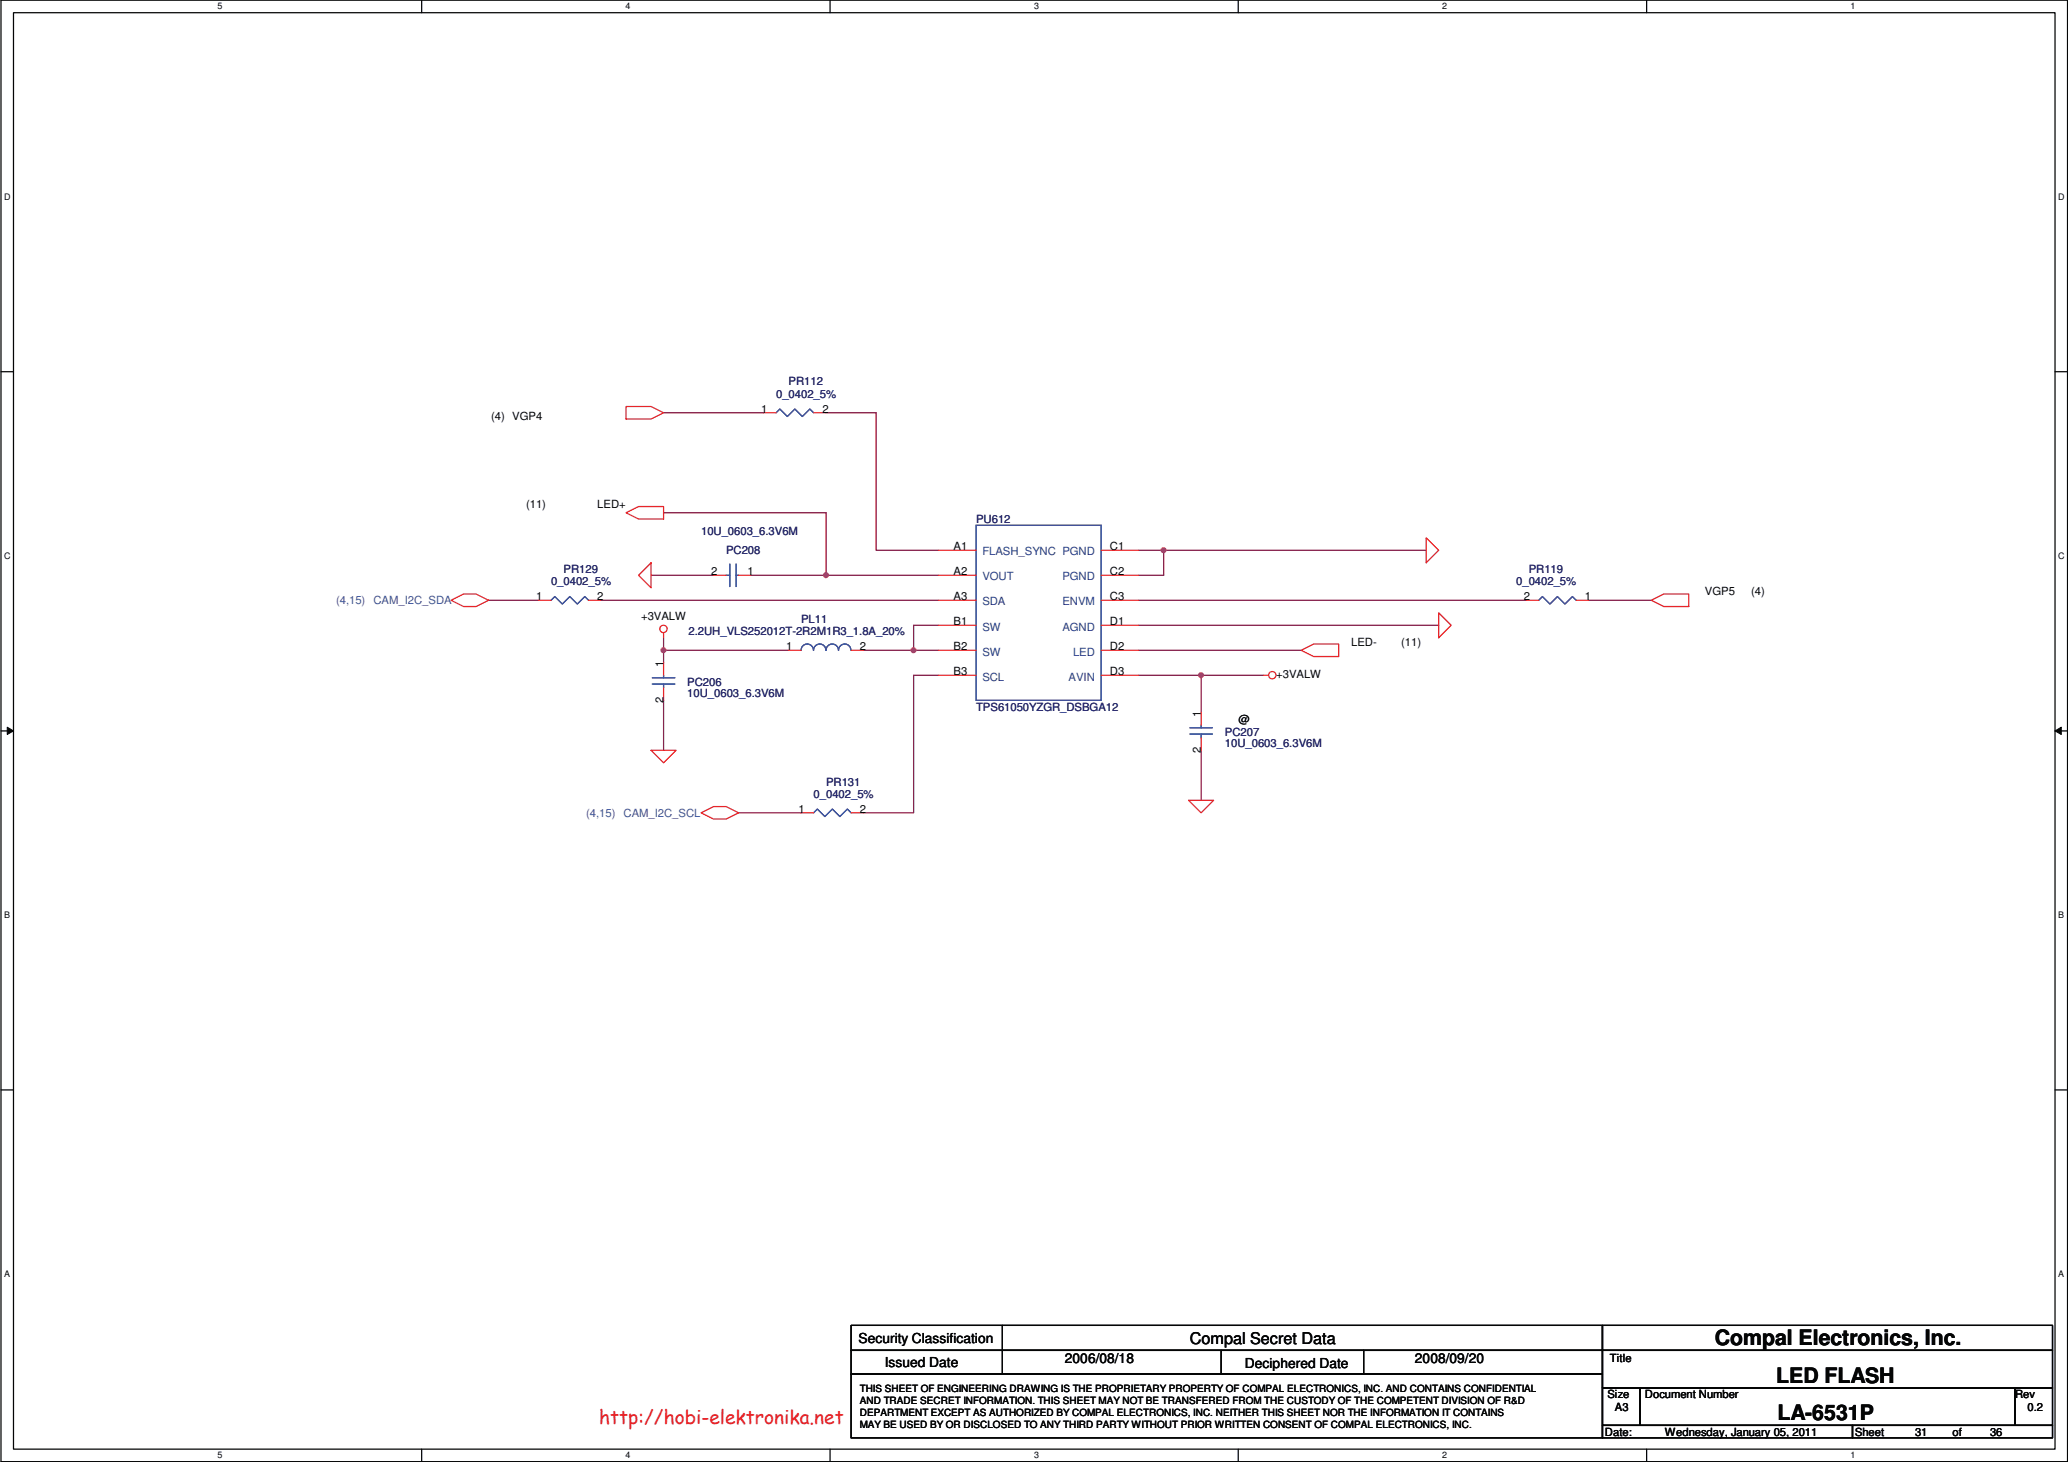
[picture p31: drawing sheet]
<svg xmlns="http://www.w3.org/2000/svg" width="420mm" height="297mm" viewBox="0 0 420 297" stroke-linecap="round" stroke-linejoin="round" font-family="sans-serif">
<defs><g id="words">
<g font-size="4.3" fill="#040505">
<text x="348.4" y="273.3">Compal Electronics, Inc.</text>
<text x="360.9" y="280.9">LED FLASH</text>
<text x="361.1" y="288.5">LA-6531P</text>
</g>
<text font-size="3.9" fill="#ed2024" x="121.7" y="289.4">http://hobi-elektronika.net</text>
<text font-size="3.3" fill="#040505" x="241.8" y="273">Compal Secret Data</text>
<g font-size="2.8" fill="#040505">
<text x="174.4" y="272.8">Security Classification</text>
<text x="179.8" y="277.7">Issued Date</text>
<text x="216.4" y="276.9">2006/08/18</text>
<text x="252.9" y="277.9">Deciphered Date</text>
<text x="287.5" y="276.9">2008/09/20</text>
</g>
<g font-size="2.3" fill="#040505">
<text x="154.6" y="83.8">1</text>
<text x="167.1" y="83.8">2</text>
<text x="99.8" y="85.4">(4) VGP4</text>
<text x="106.9" y="103.2">(11)</text>
<text x="121.4" y="103.2">LED+</text>
<text x="193.7" y="111.8">A1</text>
<text x="225.5" y="111.8">C1</text>
<text x="144.5" y="116.8">2</text>
<text x="151.8" y="116.8">1</text>
<text x="193.7" y="116.8">A2</text>
<text x="225.5" y="116.8">C2</text>
<text x="108.9" y="121.9">1</text>
<text x="121.4" y="121.9">2</text>
<text x="193.7" y="121.9">A3</text>
<text x="225.5" y="121.9">C3</text>
<text x="309.6" y="121.9">2</text>
<text x="322" y="121.9">1</text>
<text x="346.4" y="121">VGP5</text>
<text x="355.8" y="121">(4)</text>
<text x="130.2" y="126.1">+3VALW</text>
<text x="193.7" y="127">B1</text>
<text x="225.5" y="127">D1</text>
<text x="274.5" y="131.1">LED-</text>
<text x="284.7" y="131.1">(11)</text>
<text x="134.8" y="135.4" transform="rotate(-90 134.8 135.4)">1</text>
<text x="159.7" y="132.1">1</text>
<text x="174.7" y="132.1">2</text>
<text x="193.7" y="132.1">B2</text>
<text x="193.7" y="137.2">B3</text>
<text x="225.5" y="132.1">D2</text>
<text x="225.5" y="137.2">D3</text>
<text x="259.3" y="137.8">+3VALW</text>
<text x="134.8" y="142.8" transform="rotate(-90 134.8 142.8)">2</text>
<text x="244" y="145.6" transform="rotate(-90 244 145.6)">1</text>
<text x="251.7" y="146.9">@</text>
<text x="244" y="153" transform="rotate(-90 244 153)">2</text>
<text x="162.3" y="165.1">1</text>
<text x="174.7" y="165.1">2</text>
<text x="327.1" y="276.7">Title</text>
<text x="326.6" y="284.1">Size</text>
<text x="328.1" y="286.6">A3</text>
<text x="334.2" y="284.1">Document Number</text>
<text x="409.4" y="284.1">Rev</text>
<text x="411.9" y="286.6">0.2</text>
<text x="326.1" y="291.7">Date:</text>
<text x="338.3" y="291.7">Wednesday, January 05, 2011</text>
<text x="376.9" y="291.7">Sheet</text>
<text x="389.1" y="291.7">31</text>
<text x="396.7" y="291.7">of</text>
<text x="404.3" y="291.7">36</text>
</g>
<g font-size="2.3" fill="#2d2d72">
<text x="157.7" y="80.9">0_0402_5%</text>
<text x="160.2" y="78.3">PR112</text>
<text x="198.3" y="106.3">PU612</text>
<text x="142.4" y="108.8">10U_0603_6.3V6M</text>
<text x="147.5" y="112.6">PC208</text>
<text x="112" y="119">0_0402_5%</text>
<text x="114.5" y="116.4">PR129</text>
<text x="308" y="119">0_0402_5%</text>
<text x="310.6" y="116.4">PR119</text>
<text x="139.9" y="129.1">2.2UH_VLS252012T-2R2M1R3_1.8A_20%</text>
<text x="162.8" y="126.6">PL11</text>
<text x="139.6" y="139.3">PC206</text>
<text x="139.6" y="141.6">10U_0603_6.3V6M</text>
<text x="198.3" y="144.4">TPS61050YZGR_DSBGA12</text>
<text x="248.9" y="149.4">PC207</text>
<text x="248.9" y="151.7">10U_0603_6.3V6M</text>
<text x="167.8" y="159.6">PR131</text>
<text x="165.3" y="162.1">0_0402_5%</text>
</g>
<g font-size="2.3" fill="#1d437e">
<text x="199.6" y="112.9">FLASH_SYNC PGND</text>
<text x="199.6" y="117.9">VOUT</text>
<text x="215.8" y="117.9">PGND</text>
<text x="199.6" y="123">SDA</text>
<text x="215.8" y="123">ENVM</text>
<text x="199.6" y="128.1">SW</text>
<text x="215.8" y="128.1">AGND</text>
<text x="199.6" y="133.2">SW</text>
<text x="218" y="133.2">LED</text>
<text x="199.6" y="138.3">SCL</text>
<text x="217.1" y="138.3">AVIN</text>
</g>
<g font-size="2.3" fill="#3a53a4">
<text x="68.3" y="122.8">(4,15)</text>
<text x="75.9" y="122.8">CAM_I2C_SDA</text>
<text x="119.1" y="165.9">(4,15)</text>
<text x="126.7" y="165.9">CAM_I2C_SCL</text>
</g>
<g font-size="2" fill="#040505">
<text x="174.7" y="282.9">THIS SHEET OF ENGINEERING DRAWING IS THE PROPRIETARY PROPERTY OF COMPAL ELECTRONICS, INC. AND CONTAINS CONFIDENTIAL</text>
<text x="174.7" y="285.3">AND TRADE SECRET INFORMATION. THIS SHEET MAY NOT BE TRANSFERED FROM THE CUSTODY OF THE COMPETENT DIVISION OF R&amp;D</text>
<text x="174.7" y="287.7">DEPARTMENT EXCEPT AS AUTHORIZED BY COMPAL ELECTRONICS, INC. NEITHER THIS SHEET NOR THE INFORMATION IT CONTAINS</text>
<text x="174.7" y="290.1">MAY BE USED BY OR DISCLOSED TO ANY THIRD PARTY WITHOUT PRIOR WRITTEN CONSENT OF COMPAL ELECTRONICS, INC.</text>
</g>
<g font-size="1.8" fill="#040505">
<text x="44.2" y="1.9">5</text>
<text x="127.1" y="1.9">4</text>
<text x="210.1" y="1.9">3</text>
<text x="293" y="1.9">2</text>
<text x="376" y="1.9">1</text>
<text x=".8" y="40.6">D</text>
<text x="418.2" y="40.6">D</text>
<text x=".8" y="113.6">C</text>
<text x="418.2" y="113.6">C</text>
<text x=".8" y="186.6">B</text>
<text x="418.2" y="186.6">B</text>
<text x=".8" y="259.5">A</text>
<text x="418.2" y="259.5">A</text>
<text x="44.2" y="296.3">5</text>
<text x="127.1" y="296.3">4</text>
<text x="210.1" y="296.3">3</text>
<text x="293" y="296.3">2</text>
<text x="376" y="296.3">1</text>
</g>
</g></defs>
<path d="M.2 0h419.9v297h-419.9zM2.7 2.6h414.8v291.8h-414.8z" fill="none" stroke="#040505" stroke-width=".25"/>
<g fill="#fff">
<path d="M44.2 .3h1v2h-1z"/>
<path d="M44.2 294.7h1v2h-1z"/>
</g>
<path d="M85.7 0v2.6M85.7 294.4v2.6" fill="none" stroke="#040505" stroke-width=".25"/>
<g fill="#fff">
<path d="M127.1 .3h1v2h-1z"/>
<path d="M127.1 294.7h1v2h-1z"/>
</g>
<path d="M168.6 0v2.6M168.6 294.4v2.6" fill="none" stroke="#040505" stroke-width=".25"/>
<g fill="#fff">
<path d="M210.1 .3h1v2h-1z"/>
<path d="M210.1 294.7h1v2h-1z"/>
</g>
<path d="M251.6 0v2.6M251.6 294.4v2.6" fill="none" stroke="#040505" stroke-width=".25"/>
<g fill="#fff">
<path d="M293 .3h1v2h-1z"/>
<path d="M293 294.7h1v2h-1z"/>
</g>
<path d="M334.5 0v2.6M334.5 294.4v2.6" fill="none" stroke="#040505" stroke-width=".25"/>
<g fill="#fff">
<path d="M376 .3h1v2h-1z"/>
<path d="M376 294.7h1v2h-1z"/>
<path d="M.8 39h1.3v2h-1.3z"/>
<path d="M418.2 39h1.2v2h-1.2z"/>
<path d="M.8 112h1.3v2h-1.3z"/>
<path d="M418.2 112h1.2v2h-1.2z"/>
</g>
<path d="M.2 75.5h2.5M417.5 75.5h2.6" fill="none" stroke="#040505" stroke-width=".25"/>
<g fill="#fff">
<path d="M.8 185h1.2v1.9h-1.2z"/>
<path d="M418.2 185h1.1v1.9h-1.1z"/>
</g>
<path d="M.2 148.5h2.5M417.5 148.5h2.6" fill="none" stroke="#040505" stroke-width=".25"/>
<path d="M1.5 147.7l1.2 .8-1.2 .7z" fill="#040505"/>
<path d="M1.5 147.7l1.2 .8-1.2 .7z" fill="none" stroke="#040505" stroke-width=".2"/>
<path d="M417.5 148.5l1.3-.8v1.5z" fill="#040505"/>
<path d="M417.5 148.5l1.3-.8v1.5z" fill="none" stroke="#040505" stroke-width=".2"/>
<g fill="#fff">
<path d="M.8 257.9h1.2v2h-1.2z"/>
<path d="M418.2 257.9h1.1v2h-1.1z"/>
</g>
<path d="M.2 221.4h2.5M417.5 221.4h2.6" fill="none" stroke="#040505" stroke-width=".25"/>
<path d="M134.8 129.6v2.5h25.4M244 137.2h12.7" fill="none" stroke="#7f1542" stroke-width=".25"/>
<circle cx="244" cy="137.2" r=".49" fill="#b8529f"/>
<circle cx="244" cy="137.2" r=".49" fill="none" stroke="#b8529f" stroke-width=".25"/>
<path d="M134.8 132.1v2.6" fill="none" stroke="#7f1542" stroke-width=".25"/>
<circle cx="134.8" cy="132.1" r=".49" fill="#b8529f"/>
<circle cx="134.8" cy="132.1" r=".49" fill="none" stroke="#b8529f" stroke-width=".25"/>
<path d="M185.6 127v5.1h-10.1M185.6 137.2h5.1M244 137.2v7.6M134.8 142.3v10.1M244 152.4v10.2" fill="none" stroke="#7f1542" stroke-width=".25"/>
<circle cx="185.6" cy="132.1" r=".49" fill="#b8529f"/>
<circle cx="185.6" cy="132.1" r=".49" fill="none" stroke="#b8529f" stroke-width=".25"/>
<path d="M236.4 111.8h53.4M185.6 127h5.1M185.6 132.1h5.1M231.3 127h61" fill="none" stroke="#7f1542" stroke-width=".25"/>
<circle cx="236.4" cy="111.8" r=".49" fill="#b8529f"/>
<circle cx="236.4" cy="111.8" r=".49" fill="none" stroke="#b8529f" stroke-width=".25"/>
<path d="M167.8 116.9h22.9M236.4 111.8v5.1h-5.1" fill="none" stroke="#7f1542" stroke-width=".25"/>
<circle cx="167.8" cy="116.9" r=".49" fill="#b8529f"/>
<circle cx="167.8" cy="116.9" r=".49" fill="none" stroke="#b8529f" stroke-width=".25"/>
<g fill="none" stroke="#7f1542" stroke-width=".25">
<path d="M134.8 83.9h20.3M167.8 83.9h10.2v27.9h12.7M132.3 116.9h12.7M134.8 104.2h33v12.7h-15.2M231.3 111.8h5.1M99.3 122h10.1M122.1 122h68.6M185.6 137.2v27.9h-10.1M231.3 132.1h33.1M231.3 122h78.8M231.3 137.2h12.7M322.8 122h12.7"/>
<path d="M150.1 165.1h12.7"/>
</g>
<g fill="none" stroke="#ec2426" stroke-width=".25">
<path d="M127.2 82.6h5.1l2.5 1.3-2.5 1.2h-5.1zM155.1 83.9h2.6M165.3 83.9h2.5M127.2 104.2l2.5-1.3h5.1v2.6h-5.1zM132.3 114.3v5.1l-2.6-2.5zM145 116.9h2.5M150.1 116.9h2.5M190.7 116.9h7.6M190.7 111.8h7.6M223.7 116.9h7.6M223.7 111.8h7.6M289.8 109.3l2.5 2.5-2.5 2.5z"/>
<path d="M91.6 122l2.6-1.3h2.5l2.6 1.3-2.6 1.2h-2.5zM109.4 122h2.6M119.6 122h2.5M134.8 128.6v1M134.8 134.7v2.5M134.8 139.7v2.6M160.2 132.1h2.6M172.9 132.1h2.6M190.7 137.2h7.6M190.7 122h7.6M190.7 132.1h7.6M190.7 127h7.6"/>
<path d="M223.7 137.2h7.6M223.7 122h7.6M223.7 132.1h7.6M223.7 127h7.6M256.7 137.2h1.1M264.4 132.1l2.5-1.2h5.1v2.5h-5.1zM292.3 124.5l2.5 2.5-2.5 2.6zM310.1 122h2.5M320.2 122h2.6M335.5 122l2.5-1.3h5.1v2.5h-5.1zM132.3 152.4h5.1l-2.6 2.6zM244 144.8v2.6"/>
<path d="M244 149.9v2.5M142.4 165.1l2.6-1.2h2.5l2.6 1.2-2.6 1.3h-2.5zM162.8 165.1h2.5M172.9 165.1h2.6M241.5 162.6h5.1l-2.6 2.5z"/>
<circle cx="134.8" cy="127.8" r=".75"/>
<circle cx="258.5" cy="137.2" r=".75"/>
</g>
<g fill="none" stroke="#040505" stroke-width=".25">
<path d="M172.9 269.3h152.7v5.1h-152.7zM172.9 274.4h152.7v4.8h-152.7zM172.9 279.2h152.7v12.9h-152.7zM203.7 269.3v9.9M248.1 274.4v4.8M277.1 274.4v4.8M325.6 269.3h91.4v5.1h-91.4zM325.6 274.4h91.4v7.6h-91.4zM325.6 282h7.6v7.6h-7.6zM325.6 289.6h50.8v2.5h-50.8zM333.2 282h76.2v7.6h-76.2zM376.4 289.6h40.6v2.5h-40.6z"/>
<path d="M409.4 282h7.6v7.6h-7.6z"/>
</g>
<g fill="none" stroke="#3a53a4" stroke-width=".25">
<path d="M157.7 83.9l.7-.8 1.6 1.5 1.5-1.5 1.5 1.5 1.5-1.5 .8 .8M147.5 116.9h.8M148.3 114.6v4.6M149.6 114.6v4.6M149.6 116.9h.5M198.3 106.7h25.4v35.6h-25.4zM112 122l.7-.8 1.5 1.5 1.6-1.5 1.5 1.5 1.5-1.5 .8 .8M132.5 139h4.6M132.5 137.7h4.6M134.8 137.2v.5M134.8 139v.7M162.8 132.1a1.25 1.25 0 0 1 1.2-1.2 1.25 1.25 0 0 1 1.3 1.2 1.27 1.27 0 0 1 1.2-1.2 1.27 1.27 0 0 1 1.3 1.2 1.27 1.27 0 0 1 1.3-1.2 1.27 1.27 0 0 1 1.2 1.2 1.27 1.27 0 0 1 1.3-1.2 1.27 1.27 0 0 1 1.3 1.2"/>
<path d="M312.6 122l.8-.8 1.5 1.5 1.5-1.5 1.6 1.5 1.5-1.5 .7 .8M241.8 149.1h4.5M241.8 147.9h4.5M244 147.4v.5M244 149.1v.8M165.3 165.1l.8-.7 1.5 1.5 1.5-1.5 1.5 1.5 1.6-1.5 .7 .7"/>
</g>
<circle cx="244" cy="137.2" r=".49" fill="#b8529f"/>
<circle cx="244" cy="137.2" r=".49" fill="none" stroke="#b8529f" stroke-width=".25"/>
<circle cx="134.8" cy="132.1" r=".49" fill="#b8529f"/>
<circle cx="134.8" cy="132.1" r=".49" fill="none" stroke="#b8529f" stroke-width=".25"/>
<circle cx="185.6" cy="132.1" r=".49" fill="#b8529f"/>
<circle cx="185.6" cy="132.1" r=".49" fill="none" stroke="#b8529f" stroke-width=".25"/>
<circle cx="236.4" cy="111.8" r=".49" fill="#b8529f"/>
<circle cx="236.4" cy="111.8" r=".49" fill="none" stroke="#b8529f" stroke-width=".25"/>
<circle cx="167.8" cy="116.9" r=".49" fill="#b8529f"/>
<circle cx="167.8" cy="116.9" r=".49" fill="none" stroke="#b8529f" stroke-width=".25"/>
<use href="#words"/>
</svg>
